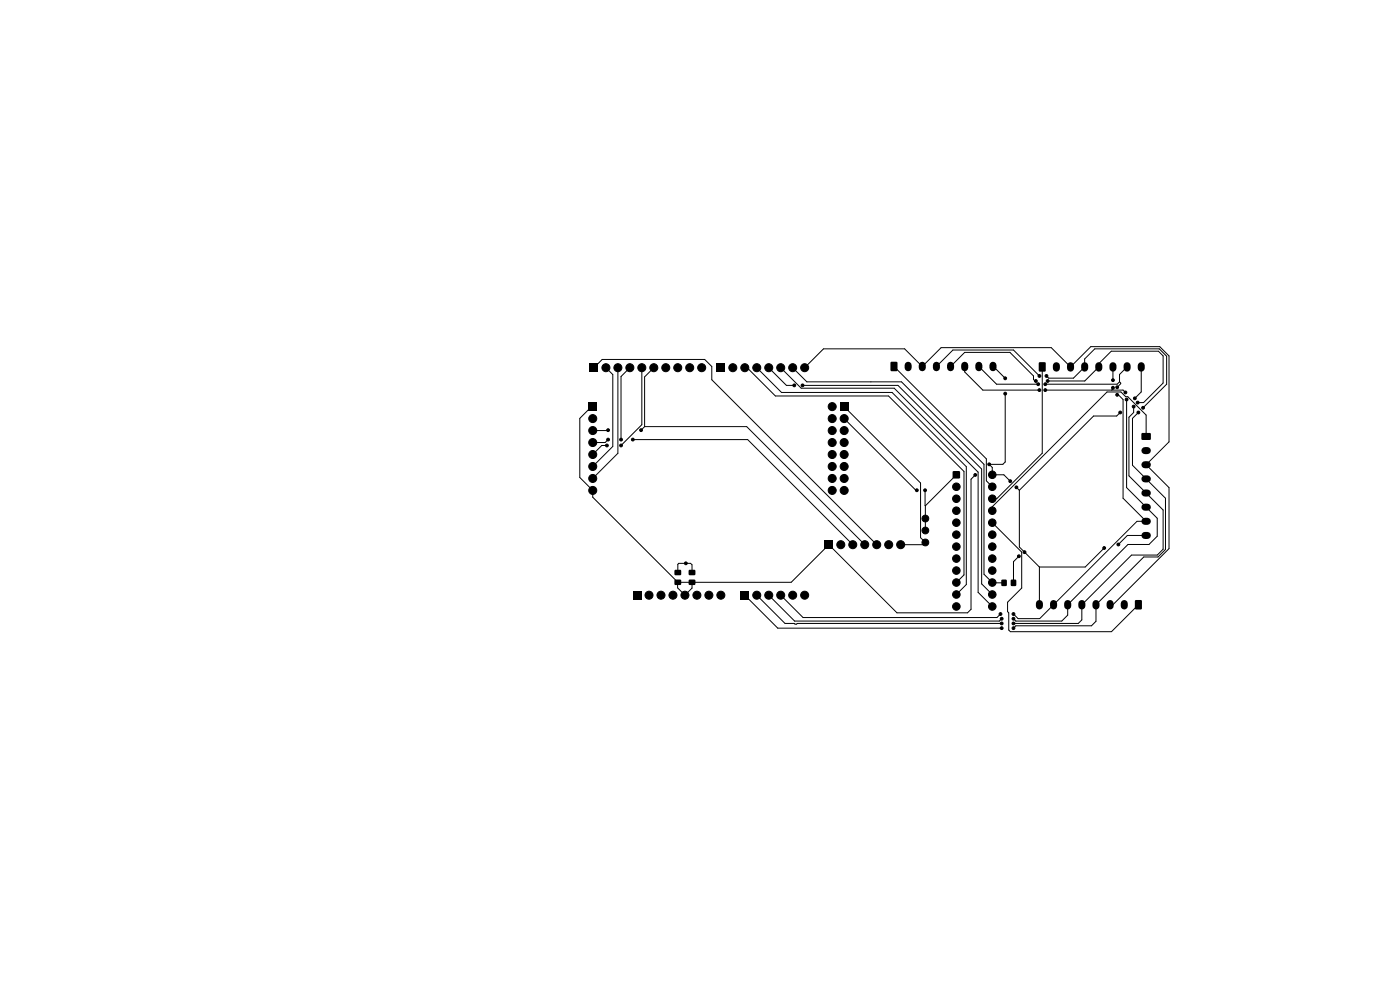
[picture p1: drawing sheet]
<svg xmlns="http://www.w3.org/2000/svg" width="297mm" height="210mm" viewBox="0 0 297 210" stroke-linecap="round" stroke-linejoin="round" font-family="sans-serif">
<g fill="#000">
<path d="M125.1 77.2h1.7v1.7h-1.7zM152.1 77.2h1.7v1.7h-1.7zM189 76.8h1.3v1.9h-1.3zM220.4 76.9h1.4v1.9h-1.4zM124.9 85.4h1.7v1.7h-1.7zM178.2 85.4h1.7v1.7h-1.7zM242.2 91.9h1.9v1.4h-1.9zM175 114.7h1.7v1.7h-1.7zM202.2 100h1.4v1.4h-1.4zM134.3 125.4h1.7v1.7h-1.7zM143.1 123h1.3v1h-1.3zM143.1 120.9h1.3v1.1h-1.3z"/>
<path d="M146.2 123h1.3v1h-1.3zM146.2 120.9h1.3v1.1h-1.3zM157.2 125.4h1.7v1.7h-1.7zM212.5 123h1v1.3h-1zM214.5 123h1v1.3h-1zM240.8 127.3h1.4v1.9h-1.4z"/>
</g>
<g fill="none" stroke="#000" stroke-width="1.5">
<path d="M192.7 77.5v.5M195.7 77.5v.5M198.7 77.5v.5M201.7 77.5v.5M204.7 77.5v.5M207.7 77.5v.5M210.7 77.5v.5M224.1 77.6v.5M227.1 77.6v.5M230.1 77.6v.5M233.1 77.6v.5M236.1 77.6v.5"/>
<path d="M239.1 77.6v.5M242.1 77.6v.5M242.9 95.6h.5M242.9 98.6h.5M242.9 101.6h.5M242.9 104.6h.5M242.9 107.6h.5M242.9 110.6h.5M242.9 113.6h.5M220.5 128v.5M223.5 128v.5M226.5 128v.5"/>
<path d="M229.5 128v.5M232.5 128v.5M235.5 128v.5M238.5 128v.5"/>
</g>
<g fill="#000" stroke="#000" stroke-width=".21">
<circle cx="128.5" cy="78" r=".85"/>
<circle cx="131.1" cy="78" r=".85"/>
<circle cx="133.6" cy="78" r=".85"/>
<circle cx="136.2" cy="78" r=".85"/>
<circle cx="138.7" cy="78" r=".85"/>
<circle cx="141.2" cy="78" r=".85"/>
<circle cx="143.8" cy="78" r=".85"/>
<circle cx="146.3" cy="78" r=".85"/>
<circle cx="148.9" cy="78" r=".85"/>
<circle cx="155.5" cy="78" r=".85"/>
<circle cx="158" cy="78" r=".85"/>
<circle cx="160.5" cy="78" r=".85"/>
<circle cx="163.1" cy="78" r=".85"/>
<circle cx="165.6" cy="78" r=".85"/>
<circle cx="168.2" cy="78" r=".85"/>
<circle cx="170.7" cy="78" r=".85"/>
<circle cx="220.5" cy="79.7" r=".3"/>
<circle cx="222" cy="79.7" r=".3"/>
<circle cx="125.7" cy="99" r=".85"/>
<circle cx="125.7" cy="88.8" r=".85"/>
<circle cx="125.7" cy="91.3" r=".85"/>
<circle cx="125.7" cy="93.9" r=".85"/>
<circle cx="125.7" cy="96.4" r=".85"/>
<circle cx="128.8" cy="94.5" r=".3"/>
<circle cx="129" cy="91.3" r=".3"/>
<circle cx="129" cy="93.3" r=".3"/>
<circle cx="131.8" cy="94.5" r=".3"/>
<circle cx="131.8" cy="93.3" r=".3"/>
<circle cx="134.2" cy="93.3" r=".3"/>
<circle cx="136" cy="91.3" r=".3"/>
<circle cx="168.5" cy="81.7" r=".3"/>
<circle cx="170.2" cy="81.7" r=".3"/>
<circle cx="176.5" cy="96.4" r=".85"/>
<circle cx="176.5" cy="93.9" r=".85"/>
<circle cx="176.5" cy="99" r=".85"/>
<circle cx="176.5" cy="86.3" r=".85"/>
<circle cx="176.5" cy="88.8" r=".85"/>
<circle cx="176.5" cy="91.3" r=".85"/>
<circle cx="179.1" cy="91.3" r=".85"/>
<circle cx="179.1" cy="96.4" r=".85"/>
<circle cx="179.1" cy="93.9" r=".85"/>
<circle cx="179.1" cy="88.8" r=".85"/>
<circle cx="179.1" cy="99" r=".85"/>
<circle cx="209.8" cy="98.5" r=".3"/>
<circle cx="213.3" cy="83.5" r=".3"/>
<circle cx="213.3" cy="80.3" r=".3"/>
<circle cx="219.7" cy="80.8" r=".3"/>
<circle cx="220.3" cy="81.5" r=".3"/>
<circle cx="220.5" cy="82.8" r=".3"/>
<circle cx="221.7" cy="81.5" r=".3"/>
<circle cx="221.7" cy="82.8" r=".3"/>
<circle cx="222.3" cy="80.8" r=".3"/>
<circle cx="236.1" cy="80.6" r=".3"/>
<circle cx="236.1" cy="82.3" r=".3"/>
<circle cx="237" cy="82.1" r=".3"/>
<circle cx="237" cy="83.8" r=".3"/>
<circle cx="237.7" cy="87.5" r=".3"/>
<circle cx="238.8" cy="83.3" r=".3"/>
<circle cx="239" cy="84.8" r=".3"/>
<circle cx="240.5" cy="86.3" r=".3"/>
<circle cx="240.8" cy="84.5" r=".3"/>
<circle cx="241.3" cy="85.4" r=".3"/>
<circle cx="241.5" cy="87.5" r=".3"/>
<circle cx="242.5" cy="86.5" r=".3"/>
<circle cx="125.7" cy="104" r=".85"/>
<circle cx="125.7" cy="101.5" r=".85"/>
<circle cx="145.5" cy="119.5" r=".3"/>
<circle cx="176.5" cy="101.5" r=".85"/>
<circle cx="176.5" cy="104" r=".85"/>
<circle cx="178.4" cy="115.5" r=".85"/>
<circle cx="179.1" cy="101.5" r=".85"/>
<circle cx="179.1" cy="104" r=".85"/>
<circle cx="180.9" cy="115.5" r=".85"/>
<circle cx="183.5" cy="115.5" r=".85"/>
<circle cx="186" cy="115.5" r=".85"/>
<circle cx="188.5" cy="115.5" r=".85"/>
<circle cx="191.1" cy="115.5" r=".85"/>
<circle cx="194.5" cy="104" r=".3"/>
<circle cx="196.3" cy="104" r=".3"/>
<circle cx="196.3" cy="112.5" r=".72"/>
<circle cx="196.3" cy="115.1" r=".72"/>
<circle cx="196.3" cy="110" r=".72"/>
<circle cx="202.9" cy="116" r=".8"/>
<circle cx="202.9" cy="118.5" r=".8"/>
<circle cx="202.9" cy="103.3" r=".8"/>
<circle cx="202.9" cy="113.4" r=".8"/>
<circle cx="202.9" cy="105.8" r=".8"/>
<circle cx="202.9" cy="108.3" r=".8"/>
<circle cx="202.9" cy="110.9" r=".8"/>
<circle cx="206.9" cy="100.8" r=".3"/>
<circle cx="210.5" cy="118.5" r=".8"/>
<circle cx="210.5" cy="105.8" r=".8"/>
<circle cx="210.5" cy="110.9" r=".8"/>
<circle cx="210.5" cy="116" r=".8"/>
<circle cx="210.5" cy="113.4" r=".8"/>
<circle cx="210.5" cy="108.3" r=".8"/>
<circle cx="210.5" cy="103.3" r=".8"/>
<circle cx="210.5" cy="100.7" r=".8"/>
<circle cx="214.3" cy="102.1" r=".3"/>
<circle cx="215.6" cy="103.4" r=".3"/>
<circle cx="216.1" cy="118" r=".3"/>
<circle cx="217.4" cy="117.1" r=".3"/>
<circle cx="234.2" cy="116.2" r=".3"/>
<circle cx="237.3" cy="115.5" r=".3"/>
<circle cx="137.7" cy="126.3" r=".85"/>
<circle cx="140.2" cy="126.3" r=".85"/>
<circle cx="142.8" cy="126.3" r=".85"/>
<circle cx="145.3" cy="126.3" r=".85"/>
<circle cx="147.8" cy="126.3" r=".85"/>
<circle cx="150.4" cy="126.3" r=".85"/>
<circle cx="152.9" cy="126.3" r=".85"/>
<circle cx="160.5" cy="126.3" r=".85"/>
<circle cx="163.1" cy="126.3" r=".85"/>
<circle cx="165.6" cy="126.3" r=".85"/>
<circle cx="168.2" cy="126.3" r=".85"/>
<circle cx="170.7" cy="126.3" r=".85"/>
<circle cx="202.9" cy="126.1" r=".8"/>
<circle cx="202.9" cy="121" r=".8"/>
<circle cx="202.9" cy="123.6" r=".8"/>
<circle cx="202.9" cy="128.7" r=".8"/>
<circle cx="210.5" cy="123.6" r=".8"/>
<circle cx="210.5" cy="121" r=".8"/>
<circle cx="210.5" cy="126.1" r=".8"/>
<circle cx="210.5" cy="128.7" r=".8"/>
<circle cx="212.3" cy="130.2" r=".3"/>
<circle cx="212.5" cy="132.2" r=".3"/>
<circle cx="212.5" cy="133.2" r=".3"/>
<circle cx="212.5" cy="131.2" r=".3"/>
<circle cx="215" cy="130.2" r=".3"/>
<circle cx="215" cy="132.2" r=".3"/>
<circle cx="215" cy="133.2" r=".3"/>
<circle cx="215" cy="131.2" r=".3"/>
</g>
<g fill="none" stroke="#000" stroke-width=".21">
<path d="M126 78l1.8-1.7h21.7l1.5 1.5v2.8l35 34.9M128.5 78l1.5 1.5v15.2l-4.3 4.3M131.1 78v18.2l-5.4 5.3M133.6 78l-1.9 1.9v13.4M136.2 78v12.1l-4.5 4.4M138.7 78l-2 2v10.5M158 78h.5l6 6h24l16 16v22l-1.6 1.6M160.5 78l5.3 5.3h23.4l15.8 15.7v25l-2.1 2.1M163.1 78l3.7 3.8h1.7M165.6 78l4.4 4.4h19.7l17.8 17.8v25.4l3 3.1M168.2 78l3 3h20l17.5 17.5v23.3l1.9 1.8h2.4M170.7 78l4-4h17.2l3.8 3.7 4-3.9h23.3l4.1 4 4.3-4.3h14.6l2 2v18.2l-4.9 4.9 4.9 4.8v13l-11.9 11.9h-.6"/>
<path d="M189.7 77.7l19.5 19.6v4.7l1.3 1.3M198.7 77.7l3.5-3.4h12.8l5.5 5.5M201.7 77.7l3-2.9h9.5l5 5v.7l.6 .3M204.7 77.7v1.2l3.8 3.9h12M207.7 77.7l3.7 3.8h8.9M210.7 77.7l2.6 2.6M221.1 77.8v18.3l-9.6 9.7h-1M222 79.8l.5 .4h5.2l2.4-2.4v-1.7l2.1-2.1h13.7l1.6 1.6v5.9l-5 5M236.1 77.8v2.8M239.1 77.8l-1.6 1.6v1.6M242.1 77.8v5.3l-1.4 1.4M125.7 86.3h-.2l-2.5 2.5v12.5l2.7 2.7v1.5l18.1 18"/>
<path d="M128.7 94.5h-1l-2 1.9M129 93.3l-.6 .6h-2.7M129 91.3h-3.3M134.3 93.3h24.3l22.3 22.2M136.7 90.5l-.7 .8M136.7 90.5h21.7l25.1 25M170.3 81.8h20.2l17.7 17.7v24.4l2.3 2.2M179.1 86.3l16.2 16.2v11.6l1 1-.5 .4h-4.7M179.1 88.8l15.2 15.2h.2M213.3 83.5v14.5l-.6 .5h-2.9l.7 .7v1.5h2.5l1.3 1.4M221.7 82.8h16.5l.5 .5M222.2 80.8h7.9l3-3v-.7l2.6-2.6h10l1.1 1v5.8l-4.2 4.1h-1.3"/>
<path d="M236.1 82.3v.2l-.2 .3M237 83.8h.3l.9 1v20.9l4.9 4.9h-1.9l-20.6 20.6h-4.6l-1-.9M237.5 81l-.5 .5h-15.3M237.5 81l.2 .4-.7 .8M237.6 87.5l-.7 .8h-4.9l-15.7 15.7M239 84.8v18.6l6.5 6.5v3.9l-1.7 1.7h-4.5l-12.8 12.8v2.2l-1.3 1.3h-9.7l-.5-.5M240.5 86.3v1.2l-1 1v12.4l7.3 7.3v8.3l-1.3 1.3h-5.5l-10.5 10.5v3.2l-.8 .8h-13.7M241.5 87.5l-1.2 1.3v9.9l7 7v10.9l-1.6 1.6h-3.1l-10.1 10.1v3.5l-1 1h-16l-.5 .5M243.1 92.6v-4.6l-3.9-3.8h-.4l-1-1h-2.9l-24.4 24.3v.8M196.3 104v3.3M196.3 107.3v5.2M202.9 100.7l-6.6 6.6"/>
<path d="M206.9 100.8l-.9 .9v27.6l-.8 .7h-14.9l-14.5-14.5-7.9 8h-24.1M210.5 110.9l6.3 6.2v7.7l-3 3v2l.2 .2v3.7l.4 .3h21.4l5.7-5.7M215.6 103.4l.7 .6M216.1 118l-1.1 1.1v4.5M216.3 104v12l4.2 4.3M234.2 116.3l-4 4h-9.7M243.1 113.6h-3.9l-1.9 1.9M143.8 121.4v-1.7l.2-.2h2.5l.3 .3v1.6M143.8 123.5l-.1 1.2 1.6 1.6 1.5-1.5v-1.3M158 126.3l7 7h47.5M160.5 126.3l6 6h2l.2 .1 .4-.1h43.4M163.1 126.3l5.5 5.5h43.4l.5-.5"/>
<path d="M165.6 126.3l4.8 4.7h41.1l.7-.7M220.5 120.3v8"/>
</g>
</svg>
